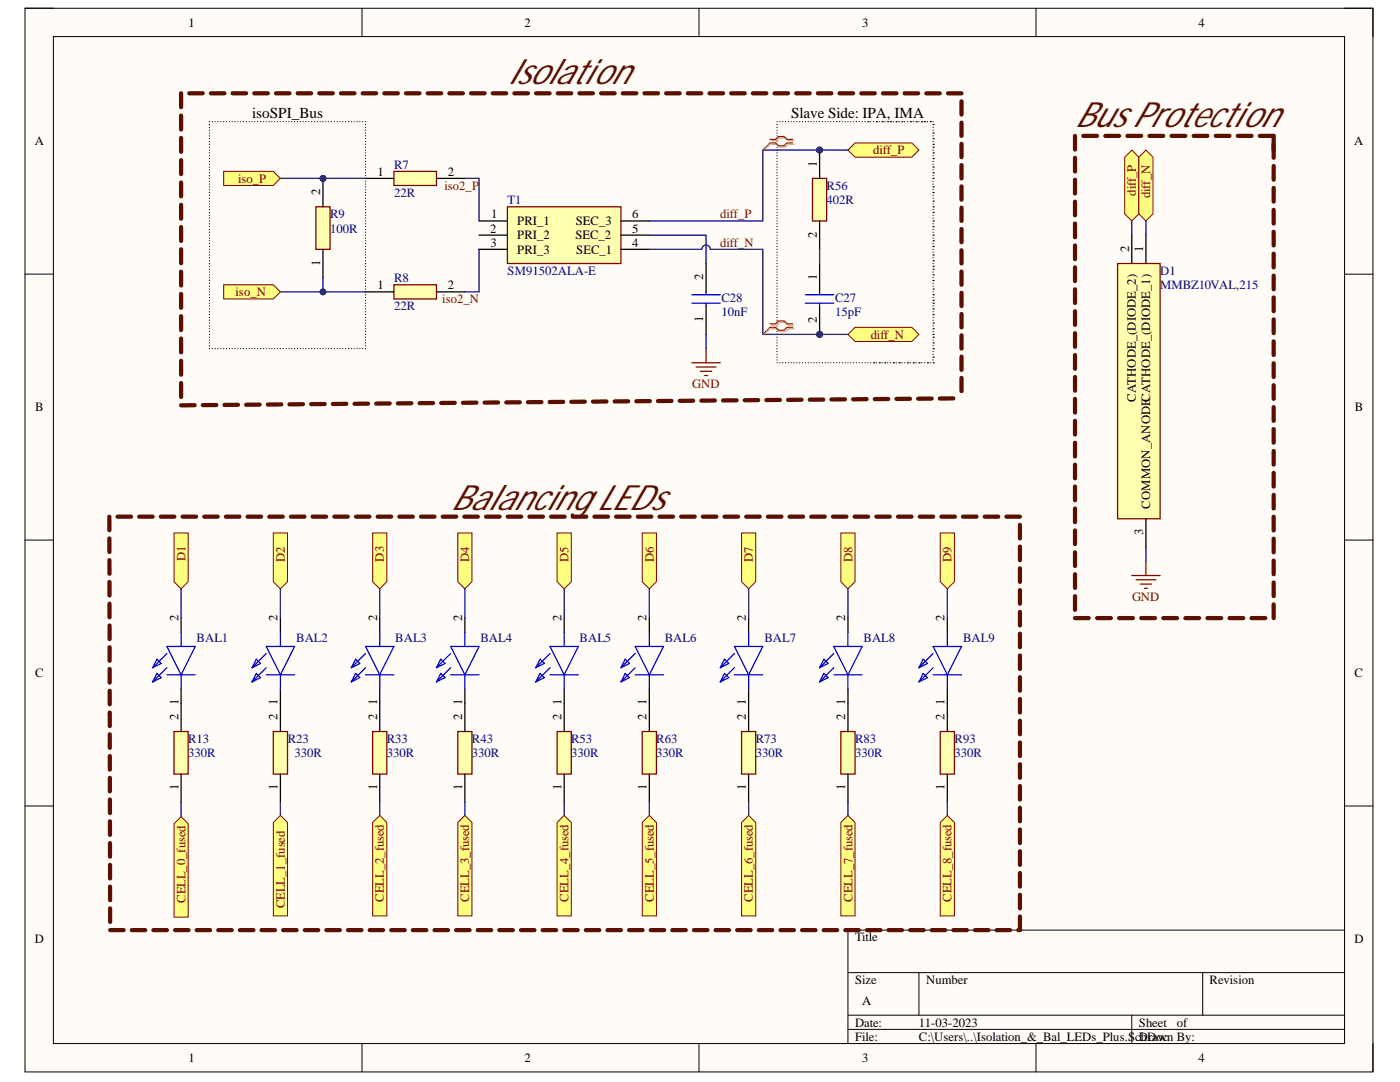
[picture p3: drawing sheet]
<svg xmlns="http://www.w3.org/2000/svg" width="279mm" height="216mm" viewBox="0 0 279 216" stroke-linecap="round" stroke-linejoin="round" font-family="sans-serif">
<defs><g id="words">
<g font-size="6.9" fill="#5b0f00">
<text x="101.3" y="16.7">Isolation</text>
<text x="214.5" y="25.3">Bus Protection</text>
<text x="90" y="101.7">Balancing LEDs</text>
</g>
<g font-size="3">
<text x="50.3" y="23.6">isoSPI_Bus</text>
<text x="157.9" y="23.6">Slave Side: IPA, IMA</text>
</g>
<g font-size="2.5">
<text x="37.6" y="5.3">1</text>
<text x="104.7" y="5.3">2</text>
<text x="172.1" y="5.3">3</text>
<text x="239.2" y="5.3">4</text>
<text x="6.9" y="29">A</text>
<text x="270.2" y="29">A</text>
<text x="75.3" y="35.1">1</text>
<text x="89.4" y="35.1">2</text>
<text x="163" y="33.3" transform="rotate(-90 163 33.3)">1</text>
<text x="63.9" y="39" transform="rotate(-90 63.9 39)">2</text>
<text x="97.8" y="46.4">2</text>
<text x="98" y="43.5">1</text>
<text x="103.2" y="45">PRI_1</text>
<text x="103.2" y="47.8">PRI_2</text>
<text x="114.8" y="47.8">SEC_2</text>
<text x="114.9" y="45">SEC_3</text>
<text x="126.2" y="46.4">5</text>
<text x="126.2" y="43.5">6</text>
<text x="163" y="47.5" transform="rotate(-90 163 47.5)">2</text>
<text x="63.9" y="53" transform="rotate(-90 63.9 53)">1</text>
<text x="97.9" y="49.2">3</text>
<text x="103.2" y="50.6">PRI_3</text>
<text x="115" y="50.6">SEC_1</text>
<text x="126.2" y="49.2">4</text>
<text x="225.3" y="50.3" transform="rotate(-90 225.3 50.3)">2</text>
<text x="228.1" y="50.3" transform="rotate(-90 228.1 50.3)">1</text>
<text x="75.3" y="57.6">1</text>
<text x="89.4" y="57.6">2</text>
<text x="140.4" y="56" transform="rotate(-90 140.4 56)">2</text>
<text x="163" y="56" transform="rotate(-90 163 56)">1</text>
<text x="140.4" y="64.3" transform="rotate(-90 140.4 64.3)">1</text>
<text x="163" y="64.5" transform="rotate(-90 163 64.5)">2</text>
<text x="7" y="82.1">B</text>
<text x="226.7" y="80.1" transform="rotate(-90 226.7 80.1)">CATHODE_(DIODE_2)</text>
<text x="270.4" y="82.1">B</text>
<text x="229.6" y="101.5" transform="rotate(-90 229.6 101.5)">COMMON_ANODECATHODE_(DIODE_1)</text>
<text x="228.1" y="106.8" transform="rotate(-90 228.1 106.8)">3</text>
<text x="35.6" y="123.9" transform="rotate(-90 35.6 123.9)">2</text>
<text x="55.4" y="123.9" transform="rotate(-90 55.4 123.9)">2</text>
<text x="75.3" y="123.9" transform="rotate(-90 75.3 123.9)">2</text>
<text x="92.3" y="123.9" transform="rotate(-90 92.3 123.9)">2</text>
<text x="112" y="123.9" transform="rotate(-90 112 123.9)">2</text>
<text x="129" y="123.9" transform="rotate(-90 129 123.9)">2</text>
<text x="148.8" y="123.9" transform="rotate(-90 148.8 123.9)">2</text>
<text x="168.7" y="123.9" transform="rotate(-90 168.7 123.9)">2</text>
<text x="188.5" y="123.9" transform="rotate(-90 188.5 123.9)">2</text>
<text x="7" y="135.1">C</text>
<text x="270.3" y="135.1">C</text>
<text x="35.6" y="143.7" transform="rotate(-90 35.6 143.7)">2</text>
<text x="35.6" y="140.7" transform="rotate(-90 35.6 140.7)">1</text>
<text x="55.4" y="143.7" transform="rotate(-90 55.4 143.7)">2</text>
<text x="55.4" y="140.7" transform="rotate(-90 55.4 140.7)">1</text>
<text x="75.3" y="143.7" transform="rotate(-90 75.3 143.7)">2</text>
<text x="75.3" y="140.7" transform="rotate(-90 75.3 140.7)">1</text>
<text x="92.3" y="143.7" transform="rotate(-90 92.3 143.7)">2</text>
<text x="92.3" y="140.7" transform="rotate(-90 92.3 140.7)">1</text>
<text x="112" y="143.7" transform="rotate(-90 112 143.7)">2</text>
<text x="112" y="140.7" transform="rotate(-90 112 140.7)">1</text>
<text x="129" y="143.7" transform="rotate(-90 129 143.7)">2</text>
<text x="129" y="140.7" transform="rotate(-90 129 140.7)">1</text>
<text x="148.8" y="143.7" transform="rotate(-90 148.8 143.7)">2</text>
<text x="148.8" y="140.7" transform="rotate(-90 148.8 140.7)">1</text>
<text x="168.7" y="143.7" transform="rotate(-90 168.7 143.7)">2</text>
<text x="168.7" y="140.7" transform="rotate(-90 168.7 140.7)">1</text>
<text x="188.5" y="143.7" transform="rotate(-90 188.5 143.7)">2</text>
<text x="188.5" y="140.7" transform="rotate(-90 188.5 140.7)">1</text>
<text x="35.6" y="157.7" transform="rotate(-90 35.6 157.7)">1</text>
<text x="55.4" y="157.7" transform="rotate(-90 55.4 157.7)">1</text>
<text x="75.3" y="157.7" transform="rotate(-90 75.3 157.7)">1</text>
<text x="92.3" y="157.7" transform="rotate(-90 92.3 157.7)">1</text>
<text x="112" y="157.7" transform="rotate(-90 112 157.7)">1</text>
<text x="129" y="157.7" transform="rotate(-90 129 157.7)">1</text>
<text x="148.8" y="157.7" transform="rotate(-90 148.8 157.7)">1</text>
<text x="168.7" y="157.7" transform="rotate(-90 168.7 157.7)">1</text>
<text x="188.5" y="157.7" transform="rotate(-90 188.5 157.7)">1</text>
<text x="6.9" y="188.2">D</text>
<text x="170.6" y="187.9">Title</text>
<text x="270.3" y="188.2">D</text>
<text x="170.6" y="196.3">Size</text>
<text x="184.8" y="196.3">Number</text>
<text x="241.4" y="196.3">Revision</text>
<text x="172.1" y="200.6">A</text>
<text x="170.6" y="204.9">Date:</text>
<text x="170.6" y="207.6">File:</text>
<text x="183.4" y="204.9">11-03-2023</text>
<text x="183.4" y="207.6">C:\Users\..\Isolation_&amp;_Bal_LEDs_Plus.S</text>
<text x="226.6" y="207.6">cDrawn By:</text>
<text x="227.3" y="204.9">Sheet</text>
<text x="227.7" y="207.6">hDoc</text>
<text x="234.9" y="204.9">of</text>
<text x="37.6" y="211.9">1</text>
<text x="104.7" y="211.9">2</text>
<text x="172.1" y="211.9">3</text>
<text x="239.2" y="211.9">4</text>
</g>
<g font-size="2.5" fill="#000080">
<text x="78.6" y="33.6">R7</text>
<text x="78.6" y="39.3">22R</text>
<text x="101.3" y="40.7">T1</text>
<text x="165" y="37.9">R56</text>
<text x="165" y="40.7">402R</text>
<text x="65.9" y="43.5">R9</text>
<text x="65.9" y="46.4">100R</text>
<text x="78.6" y="56.3">R8</text>
<text x="101.3" y="54.9">SM91502ALA-E</text>
<text x="231.5" y="54.9">D1</text>
<text x="231.5" y="57.6">MMBZ10VAL,215</text>
<text x="78.6" y="62">22R</text>
<text x="144" y="60.3">C28</text>
<text x="144" y="63.1">10nF</text>
<text x="166.7" y="60.3">C27</text>
<text x="166.7" y="63.1">15pF</text>
<text x="39.2" y="128.1">BAL1</text>
<text x="59.1" y="128.1">BAL2</text>
<text x="78.9" y="128.1">BAL3</text>
<text x="95.9" y="128.1">BAL4</text>
<text x="115.7" y="128.1">BAL5</text>
<text x="132.7" y="128.1">BAL6</text>
<text x="152.5" y="128.1">BAL7</text>
<text x="172.3" y="128.1">BAL8</text>
<text x="192.2" y="128.1">BAL9</text>
<text x="37.5" y="148.2">R13</text>
<text x="57.4" y="148.2">R23</text>
<text x="77.2" y="148.2">R33</text>
<text x="94.2" y="148.2">R43</text>
<text x="114" y="148.2">R53</text>
<text x="131" y="148.2">R63</text>
<text x="150.8" y="148.2">R73</text>
<text x="170.6" y="148.2">R83</text>
<text x="190.5" y="148.2">R93</text>
<text x="37.5" y="151.1">330R</text>
<text x="58.8" y="151.1">330R</text>
<text x="77.2" y="151.1">330R</text>
<text x="94.2" y="151.1">330R</text>
<text x="114" y="151.1">330R</text>
<text x="131" y="151.1">330R</text>
<text x="150.8" y="151.1">330R</text>
<text x="170.6" y="151.1">330R</text>
<text x="190.5" y="151.1">330R</text>
</g>
<g font-size="2.5" fill="#800000">
<text x="174.3" y="30.8">diff_P</text>
<text x="47.5" y="36.4">iso_P</text>
<text x="88.7" y="37.9">iso2_P</text>
<text x="226.7" y="39.1" transform="rotate(-90 226.7 39.1)">diff_P</text>
<text x="229.6" y="39.6" transform="rotate(-90 229.6 39.6)">diff_N</text>
<text x="143.7" y="43.5">diff_P</text>
<text x="143.7" y="49.2">diff_N</text>
<text x="47" y="59.1">iso_N</text>
<text x="88.3" y="60.5">iso2_N</text>
<text x="173.8" y="67.6">diff_N</text>
<text x="138.2" y="77.5">GND</text>
<text x="37" y="112" transform="rotate(-90 37 112)">D1</text>
<text x="56.8" y="112.2" transform="rotate(-90 56.8 112.2)">D2</text>
<text x="76.6" y="112.1" transform="rotate(-90 76.6 112.1)">D3</text>
<text x="93.6" y="112.2" transform="rotate(-90 93.6 112.2)">D4</text>
<text x="113.5" y="112.1" transform="rotate(-90 113.5 112.1)">D5</text>
<text x="130.5" y="112.2" transform="rotate(-90 130.5 112.2)">D6</text>
<text x="150.3" y="112.1" transform="rotate(-90 150.3 112.1)">D7</text>
<text x="170.1" y="112.1" transform="rotate(-90 170.1 112.1)">D8</text>
<text x="189.9" y="112.1" transform="rotate(-90 189.9 112.1)">D9</text>
<text x="225.9" y="119.9">GND</text>
<text x="76.6" y="179.9" transform="rotate(-90 76.6 179.9)">CELL_2_fused</text>
<text x="93.6" y="179.9" transform="rotate(-90 93.6 179.9)">CELL_3_fused</text>
<text x="113.5" y="179.9" transform="rotate(-90 113.5 179.9)">CELL_4_fused</text>
<text x="130.5" y="179.9" transform="rotate(-90 130.5 179.9)">CELL_5_fused</text>
<text x="150.3" y="179.9" transform="rotate(-90 150.3 179.9)">CELL_6_fused</text>
<text x="170.1" y="179.9" transform="rotate(-90 170.1 179.9)">CELL_7_fused</text>
<text x="189.9" y="179.9" transform="rotate(-90 189.9 179.9)">CELL_8_fused</text>
<text x="37" y="180.2" transform="rotate(-90 37 180.2)">CELL_0_fused</text>
<text x="56.8" y="181.3" transform="rotate(-90 56.8 181.3)">CELL_1_fused</text>
</g>
</g></defs>
<path d="M5 1.6h269v212.3h-269z" fill-rule="evenodd" fill="#fffcf8"/>
<path d="M5 1.6h269v212.3h-269z" fill="none" stroke="#000" stroke-width=".2"/>
<path d="M10.7 7.3h257.6v200.9h-257.6z" fill-rule="evenodd" fill="#fffcf8"/>
<g fill="none" stroke="#000" stroke-width=".2">
<path d="M5 1.6h5.7M10.7 7.3h257.6v200.9h-257.6zM72.2 1.6v5.7M139.5 1.6v5.7M206.8 1.6v5.7M268.3 1.6h5.7v5.7M5 54.7h5.7M268.3 54.7h5.7M5 107.8h5.7M268.3 107.8h5.7M5 160.8h5.7M268.3 160.8h5.7"/>
<path d="M169.2 194.1h99.1M183.4 194.1v8.5M240 194.1v8.5M268.3 185.6h-99.1v22.6M72.2 208.2v5.7M139.5 208.2v5.7M169.2 202.6h99.1M169.2 205.4h99.1M206.8 208.2v5.7M225.9 202.6v5.6M274 208.2v5.7"/>
</g>
<path d="M101.3 41.3h22.6v11.3h-22.6z" fill-rule="evenodd" fill="#ffffb0"/>
<path d="M101.3 41.3h22.6v11.3h-22.6z" fill="none" stroke="#800000" stroke-width=".25"/>
<path d="M95.6 44.1h5.7M95.6 46.9h5.7M95.6 49.8h5.7M123.9 44.1h5.7M123.9 46.9h5.7M123.9 49.8h5.7" fill="none" stroke="#000" stroke-width=".25"/>
<path d="M78.6 34.2h8.5v2.8h-8.5z" fill-rule="evenodd" fill="#ffffb0"/>
<path d="M78.6 34.2h8.5v2.8h-8.5z" fill="none" stroke="#800000" stroke-width=".25"/>
<path d="M73 35.6h5.6M87.1 35.6h5.7" fill="none" stroke="#000" stroke-width=".25"/>
<path d="M78.6 56.8h8.5v2.9h-8.5z" fill-rule="evenodd" fill="#ffffb0"/>
<path d="M78.6 56.8h8.5v2.9h-8.5z" fill="none" stroke="#800000" stroke-width=".25"/>
<path d="M73 58.2h5.6M87.1 58.2h5.7" fill="none" stroke="#000" stroke-width=".25"/>
<circle cx="64.5" cy="35.6" r=".57" fill="#000080"/>
<circle cx="64.5" cy="35.6" r=".57" fill="none" stroke="#000080" stroke-width=".2"/>
<path d="M63 41.3h2.9v8.5h-2.9z" fill-rule="evenodd" fill="#ffffb0"/>
<path d="M63 41.3h2.9v8.5h-2.9z" fill="none" stroke="#800000" stroke-width=".25"/>
<path d="M64.5 35.6v5.7M64.5 49.8v5.6" fill="none" stroke="#000" stroke-width=".25"/>
<circle cx="64.5" cy="35.6" r=".57" fill="#000080"/>
<circle cx="64.5" cy="35.6" r=".57" fill="none" stroke="#000080" stroke-width=".2"/>
<g fill="none" stroke="#000" stroke-width=".25">
<path d="M41.8 24.3h.1M41.8 24.8h.1M41.8 25.4h.1M41.8 26h.1M41.8 26.5h.1M41.8 27.1h.1M41.8 27.7h.1M41.8 28.2h.1M41.8 28.8h.1M41.8 29.4h.1M41.8 29.9h.1M41.8 30.5h.1"/>
<path d="M41.8 31.1h.1M41.8 31.6h.1M41.8 32.2h.1M41.8 32.8h.1M41.8 33.3h.1M41.8 33.9h.1M41.8 34.5h.1M41.8 35h.1M41.8 35.6h.1M41.8 36.2h.1M41.8 36.7h.1M41.8 37.3h.1"/>
<path d="M41.8 37.9h.1M41.8 38.4h.1M41.8 39h.1M41.8 39.6h.1M42.4 24.3h.1M42.9 24.3h.1M43.5 24.3h.1M44.1 24.3h.1M44.6 24.3h.1M45.2 24.3h.1M45.8 24.3h.1M46.3 24.3h.1"/>
<path d="M46.9 24.3h.1M47.5 24.3h.1M48 24.3h.1M48.6 24.3h.1M49.2 24.3h.1M49.7 24.3h.1M50.3 24.3h.1M50.9 24.3h.1M51.4 24.3h.1M52 24.3h.1M52.6 24.3h.1M53.1 24.3h.1"/>
<path d="M53.7 24.3h.1M54.3 24.3h.1M54.8 24.3h.1M55.4 24.3h.1M56 24.3h.1M56.5 24.3h.1M57.1 24.3h.1M57.7 24.3h.1M58.2 24.3h.1M58.8 24.3h.1M59.4 24.3h.1M59.9 24.3h.1"/>
<path d="M60.5 24.3h.1M61.1 24.3h.1M61.6 24.3h.1M62.2 24.3h.1M62.8 24.3h.1M63.3 24.3h.1M63.9 24.3h.1M64.5 24.3h.1M65 24.3h.1M65.6 24.3h.1M66.1 24.3h.1M66.7 24.3h.1"/>
<path d="M67.3 24.3h.1M67.9 24.3h.1M68.4 24.3h.1M69 24.3h.1M69.5 24.3h.1M70.1 24.3h.1M70.7 24.3h.1M71.2 24.3h.1M71.8 24.3h.1M72.4 24.3h.1M72.9 24.3h.1M73 24.8h.1"/>
<path d="M73 25.4h.1M73 26h.1M73 26.5h.1M73 27.1h.1M73 27.7h.1M73 28.2h.1M73 28.8h.1M73 29.4h.1M73 29.9h.1M73 30.5h.1M73 31.1h.1M73 31.6h.1"/>
<path d="M73 32.2h.1M73 32.8h.1M73 33.3h.1M73 33.9h.1M73 34.5h.1M73 35h.1M73 35.6h.1M73 36.2h.1M73 36.7h.1M73 37.3h.1M73 37.9h.1M73 38.4h.1"/>
<path d="M73 39h.1M73 39.6h.1M155.1 24.3h.1M155.1 24.8h.1M155.1 25.4h.1M155.1 26h.1M155.1 26.5h.1M155.1 27.1h.1M155.1 27.7h.1M155.1 28.2h.1M155.1 28.8h.1M155.1 29.4h.1"/>
<path d="M155.1 29.9h.1M155.1 30.5h.1M155.1 31.1h.1M155.1 31.6h.1M155.1 32.2h.1M155.1 32.8h.1M155.1 33.3h.1M155.1 33.9h.1M155.1 34.5h.1M155.1 35h.1M155.1 35.6h.1M155.1 36.2h.1"/>
<path d="M155.1 36.7h.1M155.1 37.3h.1M155.1 37.9h.1M155.1 38.4h.1M155.1 39h.1M155.1 39.6h.1M155.6 24.3h.1M156.2 24.3h.1M156.8 24.3h.1M157.3 24.3h.1M157.9 24.3h.1M158.5 24.3h.1"/>
<path d="M159 24.3h.1M159.6 24.3h.1M160.2 24.3h.1M160.7 24.3h.1M161.3 24.3h.1M161.9 24.3h.1M162.4 24.3h.1M163 24.3h.1M163.6 24.3h.1M164.1 24.3h.1M164.7 24.3h.1M165.3 24.3h.1"/>
<path d="M165.8 24.3h.1M166.4 24.3h.1M167 24.3h.1M167.5 24.3h.1M168.1 24.3h.1M168.7 24.3h.1M169.2 24.3h.1M169.8 24.3h.1M170.4 24.3h.1M170.9 24.3h.1M171.5 24.3h.1M172.1 24.3h.1"/>
<path d="M172.6 24.3h.1M173.2 24.3h.1M173.8 24.3h.1M174.3 24.3h.1M174.9 24.3h.1M175.5 24.3h.1M176 24.3h.1M176.6 24.3h.1M177.2 24.3h.1M177.7 24.3h.1M178.3 24.3h.1M178.9 24.3h.1"/>
<path d="M179.4 24.3h.1M180 24.3h.1M180.5 24.3h.1M181.1 24.3h.1M181.7 24.3h.1M182.3 24.3h.1M182.8 24.3h.1M183.4 24.3h.1M184 24.3h.1M184.5 24.3h.1M185.1 24.3h.1M185.7 24.3h.1"/>
<path d="M186.2 24.3h.1M186.2 38.4h.1M186.2 37.3h.1M186.2 35.6h.1M186.2 34.5h.1M186.2 33.3h.1M186.2 31.6h.1M186.2 30.5h.1M186.2 29.4h.1M186.2 28.8h.1M186.2 27.7h.1M186.2 26.5h.1"/>
<path d="M186.2 24.8h.1M186.2 25.4h.1M186.2 26h.1M186.2 27.1h.1M186.2 28.2h.1M186.2 29.9h.1M186.2 31.1h.1M186.2 32.2h.1M186.2 32.8h.1M186.2 33.9h.1M186.2 35h.1M186.2 36.2h.1"/>
<path d="M186.2 36.7h.1M186.2 37.9h.1M186.2 39h.1M186.2 39.6h.1M41.8 40.1h.1M41.8 40.7h.1M41.8 41.3h.1M41.8 41.8h.1M41.8 42.4h.1M41.8 43h.1M41.8 43.5h.1M41.8 44.1h.1"/>
<path d="M41.8 44.7h.1M41.8 45.2h.1M41.8 45.8h.1M41.8 46.4h.1M41.8 46.9h.1M41.8 47.5h.1M41.8 48.1h.1M41.8 48.6h.1M41.8 49.2h.1M41.8 49.8h.1M41.8 50.3h.1M41.8 50.9h.1"/>
<path d="M41.8 51.4v.1M41.8 52h.1M41.8 52.6h.1M41.8 53.1v.1M41.8 53.7h.1M41.8 54.3h.1M41.8 54.8h.1M41.8 55.4h.1M41.8 56h.1M41.8 56.5h.1M41.8 57.1h.1M41.8 57.7h.1"/>
<path d="M41.8 58.2h.1M41.8 58.8h.1M41.8 59.4h.1M41.8 59.9h.1M73 40.1h.1M73 40.7h.1M73 41.3h.1M73 41.8h.1M73 42.4h.1M73 42.9v.1M73 43.5h.1M73 44.1h.1"/>
<path d="M73 44.6v.1M73 45.2h.1M73 45.8h.1M73 46.3v.1M73 46.9h.1M73 47.5h.1M73 48v.1M73 48.6h.1M73 49.2h.1M73 49.7v.1M73 50.3h.1M73 50.9h.1"/>
<path d="M73 51.4h.1M73 52h.1M73 52.6h.1M73 53.1h.1M73 53.7h.1M73 54.3h.1M73 54.8h.1M73 55.4h.1M73 56h.1M73 56.5h.1M73 57.1h.1M73 57.7h.1"/>
<path d="M73 58.2h.1M73 58.8h.1M73 59.4h.1M73 59.9h.1M140.9 52.6v5.6M155.1 40.1h.1M155.1 40.7h.1M155.1 41.3h.1M155.1 41.8h.1M155.1 42.4h.1M155.1 43h.1M155.1 43.5h.1"/>
<path d="M155.1 44.1h.1M155.1 44.7h.1M155.1 45.2h.1M155.1 45.8h.1M155.1 46.4h.1M155.1 46.9h.1M155.1 47.5h.1M155.1 48.1h.1M155.1 48.6h.1M155.1 49.2h.1M155.1 49.8h.1M155.1 50.3h.1"/>
<path d="M155.1 50.9h.1M155.1 51.4v.1M155.1 52h.1M155.1 52.6h.1M155.1 53.1v.1M155.1 53.7h.1M155.1 54.3h.1M155.1 54.8h.1M155.1 55.4h.1M155.1 56h.1M155.1 56.5h.1M155.1 57.1h.1"/>
<path d="M155.1 57.7h.1M155.1 58.2h.1M155.1 58.8h.1M155.1 59.4h.1M155.1 59.9h.1M186.2 59.9h.1M186.2 58.8h.1M186.2 57.7h.1M186.2 56h.1M186.2 54.8h.1M186.2 53.7h.1M186.2 53.1h.1"/>
<path d="M186.2 52h.1M186.2 50.9h.1M186.2 49.2h.1M186.2 48.1h.1M186.2 46.9h.1M186.2 45.2h.1M186.2 44.1h.1M186.2 42.4h.1M186.2 41.3h.1M186.2 40.1h.1M186.2 40.7h.1M186.2 41.8h.1"/>
<path d="M186.2 42.9v.1M186.2 43.5h.1M186.2 44.6v.1M186.2 45.8h.1M186.2 46.4h.1M186.2 47.5h.1M186.2 48.6h.1M186.2 49.7v.1M186.2 50.3h.1M186.2 51.4v.1M186.2 52.6h.1M186.2 54.3h.1"/>
<path d="M186.2 55.4h.1M186.2 56.5h.1M186.2 57.1h.1M186.2 58.2h.1M186.2 59.4h.1M41.8 60.5h.1M41.8 61.1h.1M41.8 61.6h.1M41.8 62.2h.1M41.8 62.8h.1M41.8 63.3h.1M41.8 63.9h.1"/>
<path d="M41.8 64.5h.1M41.8 65h.1M41.8 65.6h.1M41.8 66.2h.1M41.8 66.7h.1M41.8 67.3h.1M41.8 67.9h.1M41.8 68.4h.1M41.8 69h.1M41.8 69.6h.1M42.4 69.6h.1M42.9 69.6h.1"/>
<path d="M43.5 69.6h.1M44.1 69.6h.1M44.6 69.6h.1M45.2 69.6h.1M45.8 69.6h.1M46.3 69.6h.1M46.9 69.6h.1M47.5 69.6h.1M48 69.6h.1M48.6 69.6h.1M49.2 69.6h.1M49.7 69.6h.1"/>
<path d="M50.3 69.6h.1M50.9 69.6h.1M51.4 69.6h.1M52 69.6h.1M52.6 69.6h.1M53.1 69.6h.1M53.7 69.6h.1M54.3 69.6h.1M54.8 69.6h.1M55.4 69.6h.1M56 69.6h.1M56.5 69.6h.1"/>
<path d="M57.1 69.6h.1M57.7 69.6h.1M58.2 69.6h.1M58.8 69.6h.1M59.4 69.6h.1M59.9 69.6h.1M60.5 69.6h.1M61.1 69.6h.1M61.6 69.6h.1M62.2 69.6h.1M62.8 69.6h.1M63.3 69.6h.1"/>
<path d="M63.9 69.6h.1M64.5 69.6h.1M65 69.6h.1M65.6 69.6h.1M66.2 69.6h.1M66.7 69.6h.1M67.3 69.6h.1M67.9 69.6h.1M68.4 69.6h.1M69 69.6h.1M69.6 69.6h.1M70.1 69.6h.1"/>
<path d="M70.7 69.6h.1M71.3 69.6h.1M71.8 69.6h.1M72.4 69.6h.1M73 60.5h.1M73 61.1h.1M73 61.6h.1M73 62.2h.1M73 62.8h.1M73 63.3h.1M73 63.9h.1M73 64.5h.1"/>
<path d="M73 65h.1M73 65.6h.1M73 66.2h.1M73 66.7h.1M73 67.3h.1M73 67.9h.1M73 68.4h.1M73 69h.1M73 69.6h.1M140.9 61.1v5.6M155.1 60.5h.1M155.1 61.1h.1"/>
<path d="M155.1 61.6h.1M155.1 62.2h.1M155.1 62.8h.1M155.1 63.3h.1M155.1 63.9h.1M155.1 64.5h.1M155.1 65h.1M155.1 65.6h.1M155.1 66.2h.1M155.1 66.7h.1M155.1 67.3h.1M155.1 67.9h.1"/>
<path d="M155.1 68.4h.1M155.1 69h.1M155.1 69.6h.1M155.1 70.1h.1M155.1 70.7h.1M155.1 71.3h.1M155.1 71.8h.1M155.1 72.4h.1M155.6 72.4h.1M156.2 72.4h.1M156.8 72.4h.1M157.3 72.4h.1"/>
<path d="M157.9 72.4h.1M158.5 72.4h.1M159 72.4h.1M159.6 72.4h.1M160.2 72.4h.1M160.7 72.4h.1M161.3 72.4h.1M161.9 72.4h.1M162.4 72.4h.1M163 72.4h.1M163.6 72.4h.1M164.1 72.4h.1"/>
<path d="M164.7 72.4h.1M165.3 72.4h.1M165.8 72.4h.1M166.4 72.4h.1M167 72.4h.1M167.5 72.4h.1M168.1 72.4h.1M168.7 72.4h.1M169.2 72.4h.1M169.8 72.4h.1M170.4 72.4h.1M170.9 72.4h.1"/>
<path d="M171.5 72.4h.1M172.1 72.4h.1M172.6 72.4h.1M173.2 72.4h.1M173.8 72.4h.1M174.3 72.4h.1M174.9 72.4h.1M175.5 72.4h.1M176 72.4h.1M176.6 72.4h.1M177.2 72.4h.1M177.7 72.4h.1"/>
<path d="M178.3 72.4h.1M178.9 72.4h.1M179.4 72.4h.1M180 72.4h.1M180.6 72.4h.1M181.1 72.4h.1M181.7 72.4h.1M182.3 72.4h.1M182.8 72.4h.1M183.4 72.4h.1M184 72.4h.1M184.5 72.4h.1"/>
<path d="M185.1 72.4h.1M185.7 72.4h.1M186.2 72.4h.1M186.2 71.3h.1M186.2 69.6h.1M186.2 68.4h.1M186.2 67.3h.1M186.2 66.7h.1M186.2 65.6h.1M186.2 64.5h.1M186.2 62.8h.1M186.2 61.6h.1"/>
<path d="M186.2 60.5h.1M186.2 61.1h.1M186.2 62.2h.1M186.2 63.3h.1M186.2 63.9h.1M186.2 65h.1M186.2 66.2h.1M186.2 67.9h.1M186.2 69h.1M186.2 70.1h.1M186.2 70.7h.1M186.2 71.8h.1"/>
<path d="M36.1 123.3v2.9M36.1 137.5v2.8M56 123.3v2.9M56 137.5v2.8M75.8 123.3v2.9M75.8 137.5v2.8M92.8 123.3v2.9M92.8 137.5v2.8M112.6 123.3v2.9M112.6 137.5v2.8M129.6 123.3v2.9M129.6 137.5v2.8"/>
<path d="M149.4 123.3v2.9M149.4 137.5v2.8M169.2 123.3v2.9M169.2 137.5v2.8M189.1 123.3v2.9M189.1 137.5v2.8"/>
</g>
<g fill="none" stroke="#00f" stroke-width=".25">
<path d="M138.1 58.8h5.6M140.9 58.2v.6M138.1 60.5h5.6M140.9 60.5v.6M31.3 134.4l.9 .8-1.7 .9zM31.3 131.5l.9 .9-1.7 .8zM33.3 129h5.7l-2.9 5.6zM33.3 134.6h5.7M33.3 133.2l-2.8 2.9M33.3 130.4l-2.8 2.8M36.1 126.2v2.8M36.1 134.6v2.9"/>
<path d="M51.1 134.4l.9 .8-1.7 .9zM51.1 131.5l.9 .9-1.7 .8zM53.1 129h5.7l-2.8 5.6zM53.1 134.6h5.7M53.1 133.2l-2.8 2.9M53.1 130.4l-2.8 2.8M56 126.2v2.8M56 134.6v2.9M71 134.4l.8 .8-1.7 .9zM71 131.5l.8 .9-1.7 .8zM73 129h5.6l-2.8 5.6zM73 134.6h5.6"/>
<path d="M73 133.2l-2.9 2.9M73 130.4l-2.9 2.8M75.8 126.2v2.8M75.8 134.6v2.9M88 134.4l.8 .8-1.7 .9zM88 131.5l.8 .9-1.7 .8zM89.9 129h5.7l-2.8 5.6zM89.9 134.6h5.7M89.9 133.2l-2.8 2.9M89.9 130.4l-2.8 2.8M92.8 126.2v2.8M92.8 134.6v2.9"/>
<path d="M107.8 134.4l.8 .8-1.7 .9zM107.8 131.5l.8 .9-1.7 .8zM109.8 129h5.6l-2.8 5.6zM109.8 134.6h5.6M109.8 133.2l-2.9 2.9M109.8 130.4l-2.9 2.8M112.6 126.2v2.8M112.6 134.6v2.9M124.8 134.4l.8 .8-1.7 .9zM124.8 131.5l.8 .9-1.7 .8zM126.8 129h5.6l-2.8 5.6zM126.8 134.6h5.6"/>
<path d="M126.8 133.2l-2.9 2.9M126.8 130.4l-2.9 2.8M129.6 126.2v2.8M129.6 134.6v2.9M144.6 134.4l.8 .8-1.7 .9zM144.6 131.5l.8 .9-1.7 .8zM146.6 129h5.6l-2.8 5.6zM146.6 134.6h5.6M146.6 133.2l-2.9 2.9M146.6 130.4l-2.9 2.8M149.4 126.2v2.8M149.4 134.6v2.9"/>
<path d="M164.4 134.4l.9 .8-1.7 .9zM164.4 131.5l.9 .9-1.7 .8zM166.4 129h5.7l-2.9 5.6zM166.4 134.6h5.7M166.4 133.2l-2.8 2.9M166.4 130.4l-2.8 2.8M169.2 126.2v2.8M169.2 134.6v2.9M184.2 134.4l.9 .8-1.7 .9zM184.2 131.5l.9 .9-1.7 .8zM186.2 129h5.7l-2.8 5.6zM186.2 134.6h5.7"/>
<path d="M186.2 133.2l-2.8 2.9M186.2 130.4l-2.8 2.8M189.1 126.2v2.8M189.1 134.6v2.9"/>
</g>
<path d="M138.1 72.4h5.6M138.9 73.2h4M139.8 74.1h2.2M140.6 74.9h.6M140.9 69.6v2.8" fill="none" stroke="#800000" stroke-width=".25"/>
<g fill="none" stroke="#5b0f00" stroke-width=".85">
<path d="M21.8 103.1v2.7M21.8 107.4v2.8M21.8 111.8v2.7M21.9 116.1v2.7M23.4 103.1h2.8M27.8 103.1h2.7M32.1 103.1h2.7M36.4 103.1h2.7M40.8 103.1h2.7M45.1 103.1h2.7M49.4 103.1h2.7M53.7 103.1h2.7"/>
<path d="M58.1 103.1h2.7M62.4 103.1h2.7M66.7 103.1h2.7M71 103.1h2.7M75.4 103.1h2.7M79.7 103.1h2.7M84 103.1h2.7M88.3 103.1h2.8M92.7 103.1h2.7M97 103.1h2.7M101.3 103.1h2.7M105.7 103.1h2.7"/>
<path d="M110 103.1h2.7M114.3 103.1h2.7M118.6 103.1h2.7M123 103.1h2.7M127.3 103.1h2.7M131.6 103.1h2.7M135.9 103.1h2.7M140.3 103.1h2.7M144.6 103.1h2.7M148.9 103.1h2.7M153.2 103.1h2.8M157.6 103.1h2.7"/>
<path d="M161.9 103.1h2.7M166.2 103.1h2.7M170.6 103.1h2.7M174.9 103.1h2.7M179.2 103.1h2.7M183.5 103.1h2.7M187.9 103.1h2.7M192.2 103.1h2.7M196.5 103.1h2.7M200.8 103.1h2.7M203.5 104.7v2.7M203.5 109.1v2.7"/>
<path d="M203.5 113.4v2.7M203.5 117.7v2.8M21.9 120.5v2.7M21.9 124.8v2.7M21.9 129.1v2.8M21.9 133.5v2.7M21.9 137.8v2.7M203.5 122.1v2.7M203.5 126.4v2.7M203.5 130.8v2.7M203.5 135.1v2.7M203.5 139.5v2.7"/>
<path d="M21.9 142.2v2.7M21.9 146.5v2.7M21.9 150.9v2.7M21.9 155.2v2.7M21.9 159.5v2.7M203.5 143.8v2.7M203.5 148.1v2.8M203.5 152.5v2.7M203.5 156.8v2.7M21.9 163.9v2.7M21.9 168.2l.1 2.7M22 176.9v2.7"/>
<path d="M22 172.6v2.7M203.5 161.2v2.7M203.5 165.5v2.7M203.5 169.9v2.7M203.5 174.2v2.7M203.5 178.5v2.8M22 181.3v2.7M22 185.6h2.7M26.3 185.6h2.7M30.6 185.6h2.7M34.9 185.6h2.7M39.2 185.6h2.7"/>
<path d="M43.6 185.6h2.7M47.9 185.6h2.7M52.2 185.6h2.7M56.5 185.6h2.7M60.8 185.6h2.7M65.1 185.6h2.7M69.5 185.6h2.6M73.8 185.6h2.7M78.1 185.6h2.7M82.4 185.6h2.7M86.7 185.6h2.7M91 185.6h2.7"/>
<path d="M95.3 185.6h2.7M99.6 185.6h2.8M104 185.6h2.7M108.3 185.6h2.7M112.6 185.6h2.7M116.9 185.6h2.7M121.2 185.6h2.7M125.5 185.6h2.7M129.9 185.6h2.7M134.2 185.6h2.7M138.5 185.6h2.7M142.8 185.6h2.7"/>
<path d="M147.1 185.6h2.7M151.4 185.6h2.7M155.8 185.6h2.6M160.1 185.6h2.7M164.4 185.6h2.7M168.7 185.6h2.7M173 185.6h2.7M177.3 185.6h2.7M181.6 185.6h2.7M185.9 185.6h2.7M190.3 185.6h2.7M194.6 185.6h2.7"/>
<path d="M198.9 185.6h2.7M203.5 182.9v2.7h-.3"/>
</g>
<path d="M34.7 146h2.9v8.5h-2.9z" fill-rule="evenodd" fill="#ffffb0"/>
<path d="M34.7 146h2.9v8.5h-2.9z" fill="none" stroke="#800000" stroke-width=".25"/>
<path d="M36.1 140.3v5.7M36.1 154.5v5.6" fill="none" stroke="#000" stroke-width=".25"/>
<path d="M187.6 146h2.9v8.5h-2.9z" fill-rule="evenodd" fill="#ffffb0"/>
<path d="M187.6 146h2.9v8.5h-2.9z" fill="none" stroke="#800000" stroke-width=".25"/>
<path d="M189.1 140.3v5.7M189.1 154.5v5.6" fill="none" stroke="#000" stroke-width=".25"/>
<path d="M167.8 146h2.8v8.5h-2.8z" fill-rule="evenodd" fill="#ffffb0"/>
<path d="M167.8 146h2.8v8.5h-2.8z" fill="none" stroke="#800000" stroke-width=".25"/>
<path d="M169.2 140.3v5.7M169.2 154.5v5.6" fill="none" stroke="#000" stroke-width=".25"/>
<path d="M148 146h2.8v8.5h-2.8z" fill-rule="evenodd" fill="#ffffb0"/>
<path d="M148 146h2.8v8.5h-2.8z" fill="none" stroke="#800000" stroke-width=".25"/>
<path d="M149.4 140.3v5.7M149.4 154.5v5.6" fill="none" stroke="#000" stroke-width=".25"/>
<path d="M128.2 146h2.8v8.5h-2.8z" fill-rule="evenodd" fill="#ffffb0"/>
<path d="M128.2 146h2.8v8.5h-2.8z" fill="none" stroke="#800000" stroke-width=".25"/>
<path d="M129.6 140.3v5.7M129.6 154.5v5.6" fill="none" stroke="#000" stroke-width=".25"/>
<path d="M111.2 146h2.8v8.5h-2.8z" fill-rule="evenodd" fill="#ffffb0"/>
<path d="M111.2 146h2.8v8.5h-2.8z" fill="none" stroke="#800000" stroke-width=".25"/>
<path d="M112.6 140.3v5.7M112.6 154.5v5.6" fill="none" stroke="#000" stroke-width=".25"/>
<path d="M91.4 146h2.8v8.5h-2.8z" fill-rule="evenodd" fill="#ffffb0"/>
<path d="M91.4 146h2.8v8.5h-2.8z" fill="none" stroke="#800000" stroke-width=".25"/>
<path d="M92.8 140.3v5.7M92.8 154.5v5.6" fill="none" stroke="#000" stroke-width=".25"/>
<path d="M74.4 146h2.8v8.5h-2.8z" fill-rule="evenodd" fill="#ffffb0"/>
<path d="M74.4 146h2.8v8.5h-2.8z" fill="none" stroke="#800000" stroke-width=".25"/>
<path d="M75.8 140.3v5.7M75.8 154.5v5.6" fill="none" stroke="#000" stroke-width=".25"/>
<path d="M54.5 146h2.9v8.5h-2.9z" fill-rule="evenodd" fill="#ffffb0"/>
<path d="M54.5 146h2.9v8.5h-2.9z" fill="none" stroke="#800000" stroke-width=".25"/>
<path d="M56 140.3v5.7M56 154.5v5.6" fill="none" stroke="#000" stroke-width=".25"/>
<g fill="none" stroke="#5b0f00" stroke-width=".85">
<path d="M36.1 18.6v2.8M37.8 18.6h2.7M42.1 18.6h2.7M46.4 18.6h2.7M50.7 18.6h2.7M55.1 18.6h2.7M59.4 18.6h2.7M63.7 18.6h2.7M68 18.6h2.7M72.4 18.6h2.7M76.7 18.6h2.7M81 18.6h2.7"/>
<path d="M85.3 18.6h2.8M89.7 18.6h2.7M94 18.6h2.7M98.3 18.6h2.7M102.7 18.6h2.7M107 18.6h2.7M111.3 18.6h2.7M115.6 18.6h2.7M120 18.6h2.7M124.3 18.6h2.7M128.6 18.6h2.7M132.9 18.6h2.7"/>
<path d="M137.3 18.6h2.7M141.6 18.6h2.7M145.9 18.6h2.7M150.2 18.6h2.7M154.6 18.6h2.7M158.9 18.6h2.7M163.2 18.6h2.7M167.5 18.6h2.8M171.9 18.6h2.7M176.2 18.6h2.7M180.5 18.6h2.7M184.9 18.6h2.7"/>
<path d="M189.2 18.6h2.7M36.1 23.1v2.7M36.1 27.5v2.8M36.1 32v2.7M36.1 36.4v2.8M191.9 20.2v2.7M191.9 24.5v2.6M191.9 28.7v2.7M191.9 32.9v2.7M191.9 37.2v2.6M36.1 40.9v2.7M36.1 45.3v2.8"/>
<path d="M36.1 49.8v2.7M36.1 54.2v2.8M36.1 58.6v2.8M191.9 41.4v2.7M191.9 45.7v2.6M191.9 49.9v2.7M191.9 54.2v2.6M191.9 58.4v2.7M36.1 63.1v2.8M36.1 67.5v2.8M36.1 72v2.8M36.1 76.4v2.8"/>
<path d="M134 80h-2.7M138.3 80h-2.7M142.7 79.9h-2.7M147 79.9h-2.7M151.3 79.8l-2.7 .1M155.7 79.8h-2.8M160 79.8h-2.7M164.3 79.7h-2.7M168.6 79.7h-2.7M173 79.6l-2.7 .1M177.3 79.6h-2.7M181.6 79.6h-2.7"/>
<path d="M185.9 79.5l-2.7 .1M190.3 79.5h-2.7M191.9 62.7v2.6M191.9 66.9v2.7M191.9 71.2v2.6M191.9 75.4v2.7M38.8 80.9h-2.7M43.2 80.8h-2.7M47.5 80.8h-2.7M51.8 80.7l-2.7 .1M56.2 80.7h-2.8M60.5 80.7h-2.7"/>
<path d="M64.8 80.6h-2.7M69.1 80.6h-2.7M73.5 80.5l-2.8 .1M77.8 80.5h-2.7M82.1 80.5h-2.7M86.4 80.4h-2.7M90.8 80.4h-2.7M95.1 80.3l-2.7 .1M99.4 80.3h-2.7M103.7 80.3h-2.7M108.1 80.2l-2.7 .1M112.4 80.2h-2.7"/>
<path d="M116.7 80.2h-2.7M121 80.1h-2.7M125.4 80.1h-2.7M129.7 80l-2.7 .1"/>
</g>
<path d="M54.5 164.1l1.5-1.4 1.4 1.4v18.7h-2.9z" fill-rule="evenodd" fill="#ffff80"/>
<path d="M54.5 164.1l1.5-1.4 1.4 1.4v18.7h-2.9z" fill="none" stroke="#800000" stroke-width=".2"/>
<path d="M74.4 164.1l1.4-1.4 1.4 1.4v18.7h-2.8z" fill-rule="evenodd" fill="#ffff80"/>
<path d="M74.4 164.1l1.4-1.4 1.4 1.4v18.7h-2.8z" fill="none" stroke="#800000" stroke-width=".2"/>
<path d="M91.4 164.1l1.4-1.4 1.4 1.4v18.7h-2.8z" fill-rule="evenodd" fill="#ffff80"/>
<path d="M91.4 164.1l1.4-1.4 1.4 1.4v18.7h-2.8z" fill="none" stroke="#800000" stroke-width=".2"/>
<path d="M111.2 164.1l1.4-1.4 1.4 1.4v18.7h-2.8z" fill-rule="evenodd" fill="#ffff80"/>
<path d="M111.2 164.1l1.4-1.4 1.4 1.4v18.7h-2.8z" fill="none" stroke="#800000" stroke-width=".2"/>
<path d="M128.2 164.1l1.4-1.4 1.4 1.4v18.7h-2.8z" fill-rule="evenodd" fill="#ffff80"/>
<path d="M128.2 164.1l1.4-1.4 1.4 1.4v18.7h-2.8z" fill="none" stroke="#800000" stroke-width=".2"/>
<path d="M148 164.1l1.4-1.4 1.4 1.4v18.7h-2.8z" fill-rule="evenodd" fill="#ffff80"/>
<path d="M148 164.1l1.4-1.4 1.4 1.4v18.7h-2.8z" fill="none" stroke="#800000" stroke-width=".2"/>
<path d="M167.8 164.1l1.4-1.4 1.4 1.4v18.7h-2.8z" fill-rule="evenodd" fill="#ffff80"/>
<path d="M167.8 164.1l1.4-1.4 1.4 1.4v18.7h-2.8z" fill="none" stroke="#800000" stroke-width=".2"/>
<path d="M187.6 164.1l1.5-1.4 1.4 1.4v18.7h-2.9z" fill-rule="evenodd" fill="#ffff80"/>
<path d="M187.6 164.1l1.5-1.4 1.4 1.4v18.7h-2.9z" fill="none" stroke="#800000" stroke-width=".2"/>
<path d="M34.7 106.3h2.9v9.8l-1.5 1.4-1.4-1.4z" fill-rule="evenodd" fill="#ffff80"/>
<path d="M34.7 106.3h2.9v9.8l-1.5 1.4-1.4-1.4z" fill="none" stroke="#800000" stroke-width=".2"/>
<path d="M54.5 106.3h2.9v9.8l-1.4 1.4-1.5-1.4z" fill-rule="evenodd" fill="#ffff80"/>
<path d="M54.5 106.3h2.9v9.8l-1.4 1.4-1.5-1.4z" fill="none" stroke="#800000" stroke-width=".2"/>
<path d="M74.4 106.3h2.8v9.8l-1.4 1.4-1.4-1.4z" fill-rule="evenodd" fill="#ffff80"/>
<path d="M74.4 106.3h2.8v9.8l-1.4 1.4-1.4-1.4z" fill="none" stroke="#800000" stroke-width=".2"/>
<path d="M91.4 106.3h2.8v9.8l-1.4 1.4-1.4-1.4z" fill-rule="evenodd" fill="#ffff80"/>
<path d="M91.4 106.3h2.8v9.8l-1.4 1.4-1.4-1.4z" fill="none" stroke="#800000" stroke-width=".2"/>
<path d="M111.2 106.3h2.8v9.8l-1.4 1.4-1.4-1.4z" fill-rule="evenodd" fill="#ffff80"/>
<path d="M111.2 106.3h2.8v9.8l-1.4 1.4-1.4-1.4z" fill="none" stroke="#800000" stroke-width=".2"/>
<path d="M128.2 106.3h2.8v9.8l-1.4 1.4-1.4-1.4z" fill-rule="evenodd" fill="#ffff80"/>
<path d="M128.2 106.3h2.8v9.8l-1.4 1.4-1.4-1.4z" fill="none" stroke="#800000" stroke-width=".2"/>
<path d="M148 106.3h2.8v9.8l-1.4 1.4-1.4-1.4z" fill-rule="evenodd" fill="#ffff80"/>
<path d="M148 106.3h2.8v9.8l-1.4 1.4-1.4-1.4z" fill="none" stroke="#800000" stroke-width=".2"/>
<path d="M167.8 106.3h2.8v9.8l-1.4 1.4-1.4-1.4z" fill-rule="evenodd" fill="#ffff80"/>
<path d="M167.8 106.3h2.8v9.8l-1.4 1.4-1.4-1.4z" fill="none" stroke="#800000" stroke-width=".2"/>
<path d="M187.6 106.3h2.9v9.8l-1.4 1.4-1.5-1.4z" fill-rule="evenodd" fill="#ffff80"/>
<path d="M187.6 106.3h2.9v9.8l-1.4 1.4-1.5-1.4z" fill="none" stroke="#800000" stroke-width=".2"/>
<path d="M92.8 35.6h2.8v8.5M56 58.2h17" fill="none" stroke="#000080" stroke-width=".25"/>
<circle cx="64.5" cy="58.2" r=".57" fill="#000080"/>
<circle cx="64.5" cy="58.2" r=".57" fill="none" stroke="#000080" stroke-width=".2"/>
<path d="M64.5 55.4v2.8M95.6 49.8v8.4h-2.8" fill="none" stroke="#000080" stroke-width=".25"/>
<circle cx="64.5" cy="58.2" r=".57" fill="#000080"/>
<circle cx="64.5" cy="58.2" r=".57" fill="none" stroke="#000080" stroke-width=".2"/>
<g fill="none" stroke="#000080" stroke-width=".25">
<path d="M56 35.6h17M129.6 46.9h11.3v5.7M36.1 117.5v5.8M56 117.5v5.8M75.8 117.5v5.8M92.8 117.5v5.8M112.6 117.5v5.8M129.6 117.5v5.8M149.4 117.5v5.8M169.2 117.5v5.8M189.1 117.5v5.8M36.1 160.1v2.8"/>
<path d="M56 160.1v2.6M75.8 160.1v2.6M92.8 160.1v2.6M112.6 160.1v2.6M129.6 160.1v2.6M149.4 160.1v2.6M169.2 160.1v2.6M189.1 160.1v2.6"/>
</g>
<circle cx="64.5" cy="35.6" r=".57" fill="#000080"/>
<circle cx="64.5" cy="35.6" r=".57" fill="none" stroke="#000080" stroke-width=".2"/>
<path d="M44.6 34.2h9.9l1.5 1.4-1.5 1.4h-9.9z" fill-rule="evenodd" fill="#ffff80"/>
<path d="M44.6 34.2h9.9l1.5 1.4-1.5 1.4h-9.9z" fill="none" stroke="#800000" stroke-width=".2"/>
<path d="M44.6 56.8h9.9l1.5 1.4-1.5 1.5h-9.9z" fill-rule="evenodd" fill="#ffff80"/>
<path d="M44.6 56.8h9.9l1.5 1.4-1.5 1.5h-9.9z" fill="none" stroke="#800000" stroke-width=".2"/>
<path d="M169.2 29.9l1.4-1.4h11.4l1.4 1.4-1.4 1.5h-11.4z" fill-rule="evenodd" fill="#ffff80"/>
<path d="M169.2 29.9l1.4-1.4h11.4l1.4 1.4-1.4 1.5h-11.4z" fill="none" stroke="#800000" stroke-width=".2"/>
<path d="M169.2 66.7l1.4-1.4h11.4l1.4 1.4-1.4 1.4h-11.4z" fill-rule="evenodd" fill="#ffff80"/>
<path d="M169.2 66.7l1.4-1.4h11.4l1.4 1.4-1.4 1.4h-11.4z" fill="none" stroke="#800000" stroke-width=".2"/>
<path d="M129.6 49.8h10.5a.85 .85 0 0 1 .8-.9 .85 .85 0 0 1 .9 .9h10.4v16.9h17" fill="none" stroke="#000080" stroke-width=".25"/>
<circle cx="163.6" cy="66.7" r=".57" fill="#000080"/>
<circle cx="163.6" cy="66.7" r=".57" fill="none" stroke="#000080" stroke-width=".2"/>
<circle cx="163.6" cy="66.7" r=".57" fill="#000080"/>
<circle cx="163.6" cy="66.7" r=".57" fill="none" stroke="#000080" stroke-width=".2"/>
<path d="M163.6 52.6v5.6M163.6 61.1v5.6" fill="none" stroke="#000" stroke-width=".25"/>
<circle cx="163.6" cy="66.7" r=".57" fill="#000080"/>
<circle cx="163.6" cy="66.7" r=".57" fill="none" stroke="#000080" stroke-width=".2"/>
<path d="M160.7 58.8h5.7M163.6 58.2v.6M160.7 60.5h5.7M163.6 60.5v.6" fill="none" stroke="#00f" stroke-width=".25"/>
<path d="M169.2 29.9h-17v14.2h-22.6" fill="none" stroke="#000080" stroke-width=".25"/>
<circle cx="163.6" cy="29.9" r=".57" fill="#000080"/>
<circle cx="163.6" cy="29.9" r=".57" fill="none" stroke="#000080" stroke-width=".2"/>
<circle cx="163.6" cy="29.9" r=".57" fill="#000080"/>
<circle cx="163.6" cy="29.9" r=".57" fill="none" stroke="#000080" stroke-width=".2"/>
<path d="M162.2 35.6h2.8v8.5h-2.8z" fill-rule="evenodd" fill="#ffffb0"/>
<path d="M162.2 35.6h2.8v8.5h-2.8z" fill="none" stroke="#800000" stroke-width=".25"/>
<path d="M163.6 29.9v5.7" fill="none" stroke="#000" stroke-width=".25"/>
<circle cx="163.6" cy="29.9" r=".57" fill="#000080"/>
<circle cx="163.6" cy="29.9" r=".57" fill="none" stroke="#000080" stroke-width=".2"/>
<path d="M163.6 44.1v5.7" fill="none" stroke="#000" stroke-width=".25"/>
<path d="M163.6 49.8v2.8" fill="none" stroke="#000080" stroke-width=".25"/>
<path d="M153.9 28.1h1.2l.5-.6h1.2l.5 .6h1.2M153.9 28.8h1.2l.5 .6h1.2l.5-.6h1.2M153.9 64.9h1.2l.5-.6h1.2l.5 .6h1.2M153.9 65.6h1.2l.5 .6h1.2l.5-.6h1.2" fill="none" stroke="#d0a19e" stroke-width=".25"/>
<path d="M153.9 28.8l-1.7 1.1M153.9 65.6l-1.7 1.1" fill="none" stroke="#d0a19e" stroke-width=".2"/>
<path d="M153.7 27.8h1.1l.6-.5h1.1l.6 .5h1.1M153.7 28.5h1.1l.6 .6h1.1l.6-.6h1.1M153.7 64.6h1.1l.6-.6h1.1l.6 .6h1.1M153.7 65.3h1.1l.6 .6h1.1l.6-.6h1.1" fill="none" stroke="#f00" stroke-width=".25"/>
<path d="M153.7 28.5l-1.5 1.4M153.7 65.3l-1.5 1.4" fill="none" stroke="#f00" stroke-width=".2"/>
<path d="M36.1 162.9l1.5 1.5v18.6h-2.9v-18.6z" fill-rule="evenodd" fill="#ffff80"/>
<path d="M36.1 162.9l1.5 1.5v18.6h-2.9v-18.6z" fill="none" stroke="#800000" stroke-width=".2"/>
<path d="M140.9 66.7v2.9" fill="none" stroke="#000080" stroke-width=".25"/>
<path d="M225.9 114.8h5.6M226.7 115.7h4M227.6 116.5h2.2M228.4 117.4h.6M228.7 112v2.8" fill="none" stroke="#800000" stroke-width=".25"/>
<path d="M224.5 31.4l1.4-1.5 1.4 1.5v11.3l-1.4 1.4-1.4-1.4z" fill-rule="evenodd" fill="#ffff80"/>
<path d="M224.5 31.4l1.4-1.5 1.4 1.5v11.3l-1.4 1.4-1.4-1.4z" fill="none" stroke="#800000" stroke-width=".2"/>
<path d="M228.7 29.9l1.4 1.5v11.3l-1.4 1.4-1.4-1.4v-11.3z" fill-rule="evenodd" fill="#ffff80"/>
<path d="M228.7 29.9l1.4 1.5v11.3l-1.4 1.4-1.4-1.4v-11.3z" fill="none" stroke="#800000" stroke-width=".2"/>
<path d="M225.9 44.1v2.8M228.7 44.1v2.8M228.7 109.2v2.8" fill="none" stroke="#000080" stroke-width=".25"/>
<g fill="none" stroke="#5b0f00" stroke-width=".85">
<path d="M214.5 27.1v2.7M214.5 31.5v2.7M214.5 35.9v2.7M216.2 27.1h2.7M220.6 27.1h2.7M225 27.1h2.8M229.4 27.1h2.8M233.8 27.1h2.8M238.2 27.1h2.8M242.6 27.1h2.8M247 27.1h2.8M251.4 27.1h2.8v4.4"/>
<path d="M254.2 33.1v2.8M254.2 37.5v2.7M214.5 40.2v2.8M214.5 44.6v2.7M214.5 49v2.7M214.5 53.4v2.7M214.5 57.7v2.8M254.2 41.9v2.7M254.2 46.2v2.8M254.2 50.6v2.8M254.2 55v2.7M254.2 59.4v2.7"/>
<path d="M214.5 62.1v2.7M214.5 66.5v2.7M214.5 70.8v2.8M214.5 75.2v2.8M214.5 79.6v2.7M254.2 63.7v2.8M254.2 68.1v2.7M254.2 72.5v2.7M254.2 76.9v2.7M214.5 84v2.7M214.5 88.3v2.8M214.5 92.7v2.7"/>
<path d="M214.5 97.1v2.7M254.2 81.2v2.8M254.2 85.6v2.7M254.2 90v2.7M254.2 94.4v2.7M254.2 98.7v2.8M214.5 101.5v2.7M214.5 105.8v2.8M214.5 110.2v2.7M214.5 114.6v2.7M214.5 119v2.7M254.2 103.1v2.7"/>
<path d="M254.2 107.5v2.7M254.2 111.9v2.7M254.2 116.2v2.8M214.5 123.3h2.8M218.9 123.3h2.8M223.3 123.3h2.8M227.8 123.3h2.7M232.2 123.3h2.7M236.6 123.3h2.7M241 123.3h2.7M245.4 123.3h2.7M249.8 123.3h2.7"/>
<path d="M254.2 120.6v2.7"/>
</g>
<path d="M223 52.6h8.5v50.9h-8.5z" fill-rule="evenodd" fill="#ffffb0"/>
<path d="M223 52.6h8.5v50.9h-8.5z" fill="none" stroke="#800000" stroke-width=".25"/>
<path d="M225.9 46.9v5.7M228.7 46.9v5.7M228.7 103.5v5.7" fill="none" stroke="#000" stroke-width=".25"/>
<use href="#words"/>
</svg>
